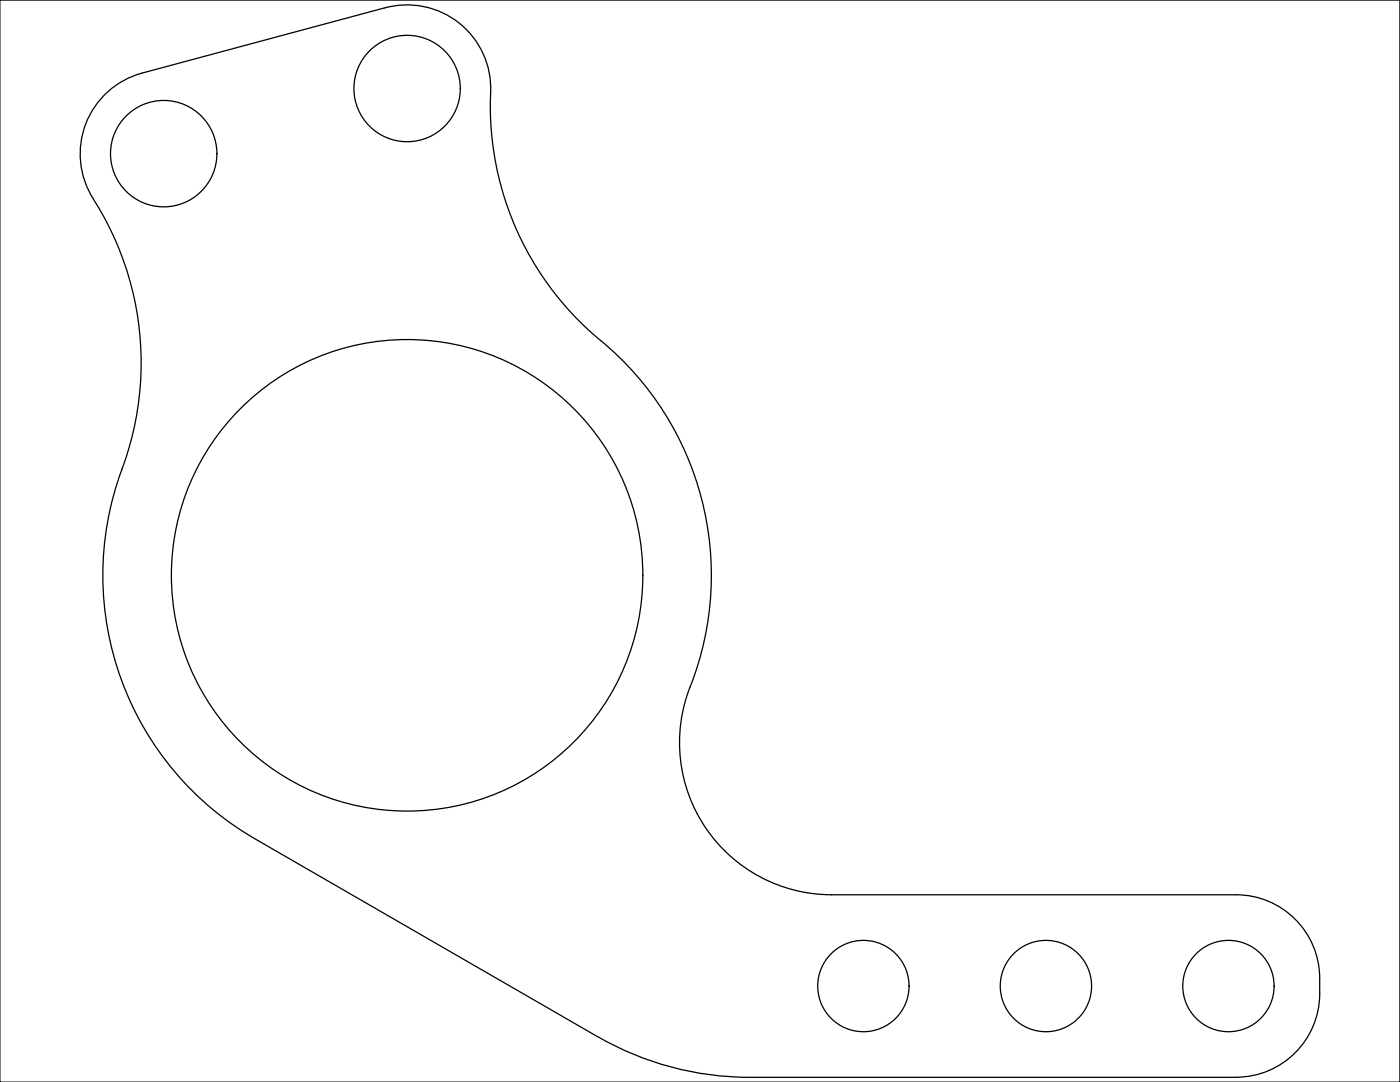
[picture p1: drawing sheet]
<svg xmlns="http://www.w3.org/2000/svg" width="279mm" height="216mm" viewBox="0 0 279 216" stroke-linecap="round" stroke-linejoin="round" font-family="sans-serif">
<!-- layer: 0 -->
<g fill="none" stroke="#000" stroke-width=".25">
<path d="M76.7 1.6l-48.3 13a16.7 16.7 0 0 0-9.8 25.1M76.7 1.6a16.7 16.7 0 0 1 21.2 16.8 60.6 60.6 0 0 0 22 49.6 60.9 60.9 0 0 1 17.2 70.7 30.4 30.4 0 0 0 28.9 39.8M18.6 39.7a60.7 60.7 0 0 1 5.8 53.9 60.7 60.7 0 0 0 27.1 74.1l67.7 39.1a61 61 0 0 0 30.4 8.2h97.1M166 178.5h80.7a16.7 16.7 0 0 1 16.7 16.7 21.2 21.2 0 0 1-1.2 9.2 16.7 16.7 0 0 1-15.5 10.5"/>
<circle cx="81.2" cy="17.7" r="10.6"/>
<circle cx="32.7" cy="30.7" r="10.6"/>
<circle cx="81.2" cy="114.8" r="47"/>
<circle cx="172.3" cy="196.8" r="9.1"/>
<circle cx="208.7" cy="196.8" r="9.1"/>
<circle cx="245.2" cy="196.8" r="9.1"/>
</g>
<path d="M0 0h279.4v215.9h-279.4z" fill="none" stroke="#000" stroke-width=".2"/>
</svg>
